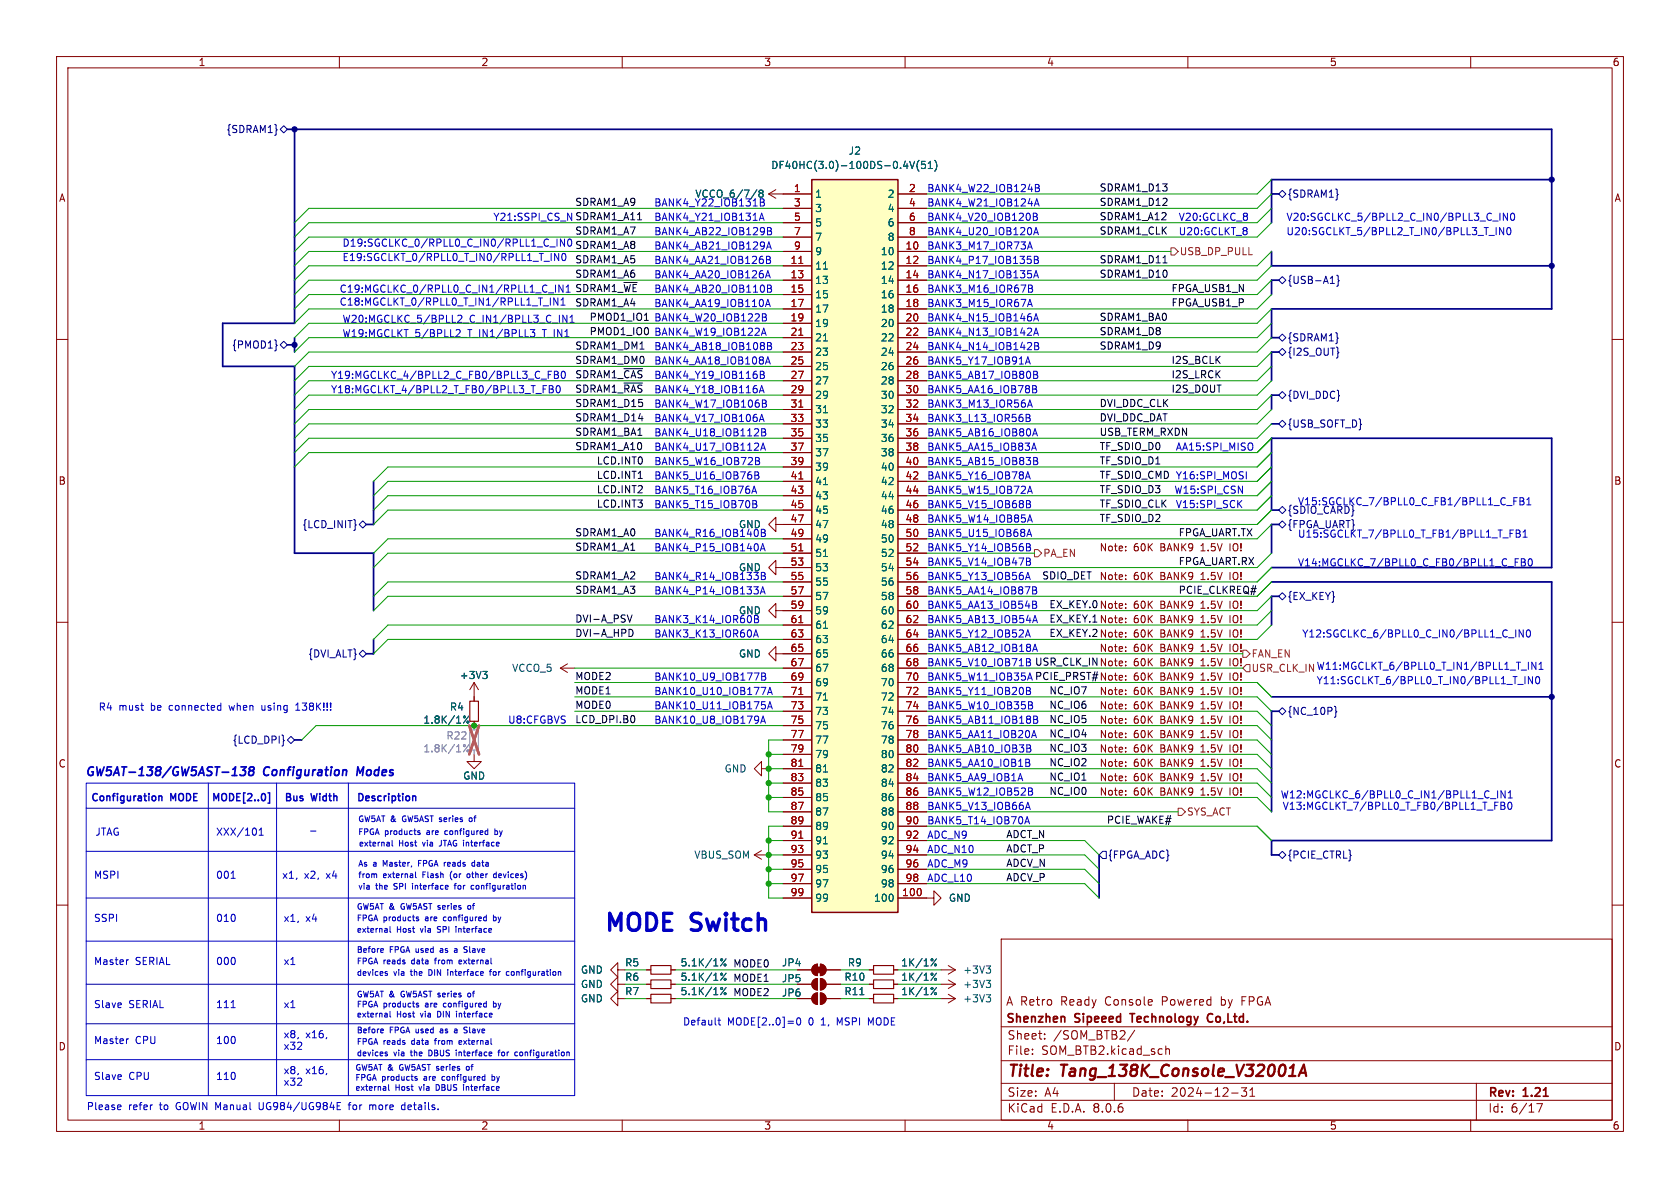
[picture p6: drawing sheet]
<svg xmlns="http://www.w3.org/2000/svg" width="297mm" height="210mm" viewBox="0 0 297 210" stroke-linecap="round" stroke-linejoin="round" font-family="sans-serif">
<defs><g id="words">
<g font-size="4.2" fill="#0000c2">
<text x="106.7" y="164.9">MODE</text>
<text x="122.4" y="164.9">Switch</text>
</g>
<g font-size="2.8" fill="#840000">
<text x="178" y="190.9">Title:</text>
<text x="187.7" y="190.9">Tang_138K_Console_V32001A</text>
</g>
<g font-size="2.1" fill="#0000c2">
<text x="15" y="137.6">GW5AT-138/GW5AST-138</text>
<text x="46.7" y="137.6">Configuration</text>
<text x="63.7" y="137.6">Modes</text>
</g>
<g font-size="2.1" fill="#840000">
<text x="177.8" y="178">A Retro</text>
<text x="187.6" y="178">Ready</text>
<text x="195.5" y="178">Console</text>
<text x="205.7" y="178">Powered</text>
<text x="216.3" y="178">by</text>
<text x="220.1" y="178">FPGA</text>
<text x="177.8" y="181.2">Shenzhen</text>
<text x="178" y="184">Sheet:</text>
<text x="186.2" y="184">/SOM_BTB2/</text>
<text x="190.1" y="181.2">Sipeeed</text>
<text x="200.6" y="181.2">Technology</text>
<text x="214.8" y="181.2">Co,Ltd.</text>
<text x="178" y="186.7">File:</text>
<text x="184.1" y="186.7">SOM_BTB2.kicad_sch</text>
<text x="178" y="196.9">KiCad</text>
<text x="178" y="194.1">Size:</text>
<text x="184.7" y="194.1">A4</text>
<text x="185.7" y="196.9">E.D.A.</text>
<text x="193.3" y="196.9">8.0.6</text>
<text x="200" y="194.1">Date:</text>
<text x="207" y="194.1">2024-12-31</text>
<text x="263" y="194.3">Rev:</text>
<text x="263" y="196.9">Id:</text>
<text x="267.1" y="196.9">6/17</text>
<text x="269.4" y="194.3">1.21</text>
</g>
<g font-size="1.8" fill="#840000">
<text x="35" y="11.9">1</text>
<text x="85" y="11.9">2</text>
<text x="135" y="11.9">3</text>
<text x="185" y="11.9">4</text>
<text x="235" y="11.9">5</text>
<text x="285" y="11.9">6</text>
<text x="10.3" y="35.9">A</text>
<text x="285.3" y="35.9">A</text>
<text x="10.3" y="85.9">B</text>
<text x="285.3" y="85.9">B</text>
<text x="194.3" y="97.5">Note:</text>
<text x="200.4" y="97.5">60K</text>
<text x="205.2" y="97.5">BANK9</text>
<text x="212.6" y="97.5">1.5V</text>
<text x="217.9" y="97.5">IO!</text>
<text x="185.4" y="107.6">EX_KEY.0 Note:</text>
<text x="194.3" y="102.6">Note:</text>
<text x="200.4" y="102.6">60K</text>
<text x="200.4" y="107.7">60K</text>
<text x="205.2" y="102.6">BANK9</text>
<text x="205.2" y="107.7">BANK9</text>
<text x="212.6" y="102.6">1.5V</text>
<text x="212.6" y="107.7">1.5V</text>
<text x="217.9" y="102.6">IO!</text>
<text x="217.9" y="107.7">IO!</text>
<text x="185.4" y="110.1">EX_KEY.1 Note:</text>
<text x="185.4" y="112.7">EX_KEY.2 Note:</text>
<text x="200.4" y="112.8">60K</text>
<text x="200.4" y="110.2">60K</text>
<text x="205.2" y="112.8">BANK9</text>
<text x="205.2" y="110.2">BANK9</text>
<text x="212.6" y="112.8">1.5V</text>
<text x="212.6" y="110.2">1.5V</text>
<text x="217.9" y="112.8">IO!</text>
<text x="217.9" y="110.2">IO!</text>
<text x="182.9" y="117.8">USR_CLK_IN Note:</text>
<text x="194.3" y="115.3">Note:</text>
<text x="200.4" y="117.9">60K</text>
<text x="200.4" y="115.3">60K</text>
<text x="205.2" y="117.9">BANK9</text>
<text x="205.2" y="115.3">BANK9</text>
<text x="212.6" y="117.9">1.5V</text>
<text x="212.6" y="115.3">1.5V</text>
<text x="217.9" y="117.9">IO!</text>
<text x="217.9" y="115.3">IO!</text>
<text x="182.9" y="120.3">PCIE_PRST# Note:</text>
<text x="194.3" y="122.9">Note:</text>
<text x="194.3" y="125.5">Note:</text>
<text x="200.4" y="122.9">60K</text>
<text x="200.4" y="120.4">60K</text>
<text x="200.4" y="125.5">60K</text>
<text x="205.2" y="122.9">BANK9</text>
<text x="205.2" y="120.4">BANK9</text>
<text x="205.2" y="125.5">BANK9</text>
<text x="212.6" y="122.9">1.5V</text>
<text x="212.6" y="120.4">1.5V</text>
<text x="212.6" y="125.5">1.5V</text>
<text x="217.9" y="122.9">IO!</text>
<text x="217.9" y="120.4">IO!</text>
<text x="217.9" y="125.5">IO!</text>
<text x="194.3" y="128">Note:</text>
<text x="194.3" y="130.6">Note:</text>
<text x="200.4" y="128">60K</text>
<text x="200.4" y="130.6">60K</text>
<text x="205.2" y="128">BANK9</text>
<text x="205.2" y="130.6">BANK9</text>
<text x="212.6" y="128">1.5V</text>
<text x="212.6" y="130.6">1.5V</text>
<text x="217.9" y="128">IO!</text>
<text x="217.9" y="130.6">IO!</text>
<text x="10.3" y="135.9">C</text>
<text x="194.3" y="135.6">Note:</text>
<text x="194.3" y="133.1">Note:</text>
<text x="200.4" y="135.6">60K</text>
<text x="200.4" y="133.1">60K</text>
<text x="205.2" y="135.6">BANK9</text>
<text x="205.2" y="133.1">BANK9</text>
<text x="212.6" y="135.6">1.5V</text>
<text x="212.6" y="133.1">1.5V</text>
<text x="217.9" y="135.6">IO!</text>
<text x="217.9" y="133.1">IO!</text>
<text x="285.3" y="135.9">C</text>
<text x="194.3" y="138.2">Note:</text>
<text x="194.3" y="140.7">Note:</text>
<text x="200.4" y="138.2">60K</text>
<text x="200.4" y="140.7">60K</text>
<text x="205.2" y="138.2">BANK9</text>
<text x="205.2" y="140.7">BANK9</text>
<text x="212.6" y="138.2">1.5V</text>
<text x="212.6" y="140.7">1.5V</text>
<text x="217.9" y="138.2">IO!</text>
<text x="217.9" y="140.7">IO!</text>
<text x="10.3" y="185.9">D</text>
<text x="285.3" y="185.9">D</text>
<text x="35" y="199.9">1</text>
<text x="85" y="199.9">2</text>
<text x="135" y="199.9">3</text>
<text x="185" y="199.9">4</text>
<text x="235" y="199.9">5</text>
<text x="285" y="199.9">6</text>
</g>
<g font-size="1.8" fill="#000084">
<text x="39.9" y="23.7">{SDRAM1}</text>
<text x="227.5" y="35.2">{SDRAM1}</text>
<text x="227.5" y="50.4">{USB-A1}</text>
<text x="40.9" y="61.8">{PMOD1}</text>
<text x="227.5" y="63.1">{I2S_OUT}</text>
<text x="227.5" y="60.6">{SDRAM1}</text>
<text x="227.5" y="70.7">{DVI_DDC}</text>
<text x="227.5" y="75.8">{USB_SOFT_D}</text>
<text x="53.4" y="93.6">{LCD_INIT}</text>
<text x="227.5" y="106.3">{EX_KEY}</text>
<text x="54.4" y="116.4">{DVI_ALT}</text>
<text x="41" y="131.7">{LCD_DPI}</text>
<text x="227.5" y="126.6">{NC_10P}</text>
<text x="195.8" y="152">{FPGA_ADC}</text>
<text x="227.5" y="152">{PCIE_CTRL}</text>
</g>
<g font-size="1.8" fill="#006464">
<text x="149.9" y="27.5">J2</text>
<text x="122.8" y="35.2">VCCO_6/7/8</text>
<text x="136.2" y="30.1">DF40HC(3.0)-100DS-0.4V(51)</text>
<text x="144" y="35.2">1</text>
<text x="156.8" y="35.2">2</text>
<text x="144" y="37.7">3</text>
<text x="144" y="40.2">5</text>
<text x="156.8" y="37.7">4</text>
<text x="156.8" y="40.2">6</text>
<text x="144" y="47.9">11</text>
<text x="144" y="42.8">7</text>
<text x="144" y="45.3">9</text>
<text x="155.6" y="45.3">10</text>
<text x="155.6" y="47.9">12</text>
<text x="156.8" y="42.8">8</text>
<text x="144" y="50.4">13</text>
<text x="144" y="52.9">15</text>
<text x="155.6" y="50.4">14</text>
<text x="155.6" y="52.9">16</text>
<text x="144" y="55.5">17</text>
<text x="144" y="58">19</text>
<text x="155.6" y="55.5">18</text>
<text x="155.6" y="58">20</text>
<text x="144" y="60.6">21</text>
<text x="144" y="63.1">23</text>
<text x="144" y="65.6">25</text>
<text x="155.6" y="60.6">22</text>
<text x="155.6" y="63.1">24</text>
<text x="155.6" y="65.6">26</text>
<text x="144" y="68.2">27</text>
<text x="144" y="70.7">29</text>
<text x="155.6" y="68.2">28</text>
<text x="155.6" y="70.7">30</text>
<text x="144" y="73.3">31</text>
<text x="144" y="75.8">33</text>
<text x="155.6" y="73.3">32</text>
<text x="155.6" y="75.8">34</text>
<text x="144" y="78.3">35</text>
<text x="144" y="80.9">37</text>
<text x="144" y="83.4">39</text>
<text x="155.6" y="78.3">36</text>
<text x="155.6" y="80.9">38</text>
<text x="155.6" y="83.4">40</text>
<text x="144" y="86">41</text>
<text x="144" y="88.5">43</text>
<text x="155.6" y="86">42</text>
<text x="155.6" y="88.5">44</text>
<text x="130.5" y="93.6">GND</text>
<text x="144" y="91">45</text>
<text x="144" y="93.6">47</text>
<text x="155.6" y="91">46</text>
<text x="155.6" y="93.6">48</text>
<text x="130.5" y="101.2">GND</text>
<text x="144" y="96.1">49</text>
<text x="144" y="98.7">51</text>
<text x="144" y="101.2">53</text>
<text x="155.6" y="96.1">50</text>
<text x="155.6" y="98.7">52</text>
<text x="155.6" y="101.2">54</text>
<text x="144" y="103.7">55</text>
<text x="144" y="106.3">57</text>
<text x="155.6" y="103.7">56</text>
<text x="155.6" y="106.3">58</text>
<text x="130.5" y="108.8">GND</text>
<text x="144" y="108.8">59</text>
<text x="144" y="111.4">61</text>
<text x="144" y="113.9">63</text>
<text x="155.6" y="108.8">60</text>
<text x="155.6" y="111.4">62</text>
<text x="155.6" y="113.9">64</text>
<text x="90.4" y="119">VCCO_5</text>
<text x="130.5" y="116.4">GND</text>
<text x="144" y="116.4">65</text>
<text x="144" y="119">67</text>
<text x="155.6" y="116.4">66</text>
<text x="155.6" y="119">68</text>
<text x="79.4" y="125.8">R4</text>
<text x="81.2" y="120.2">+3V3</text>
<text x="144" y="121.5">69</text>
<text x="144" y="124.1">71</text>
<text x="155.6" y="121.5">70</text>
<text x="155.6" y="124.1">72</text>
<text x="74.7" y="128.1">1.8K/1%</text>
<text x="144" y="126.6">73</text>
<text x="144" y="129.1">75</text>
<text x="144" y="131.7">77</text>
<text x="155.6" y="126.6">74</text>
<text x="155.6" y="129.1">76</text>
<text x="155.6" y="131.7">78</text>
<text x="128" y="136.8">GND</text>
<text x="144" y="134.2">79</text>
<text x="144" y="136.8">81</text>
<text x="155.6" y="134.2">80</text>
<text x="155.6" y="136.8">82</text>
<text x="81.8" y="138">GND</text>
<text x="144" y="139.3">83</text>
<text x="144" y="141.8">85</text>
<text x="155.6" y="139.3">84</text>
<text x="155.6" y="141.8">86</text>
<text x="144" y="144.4">87</text>
<text x="144" y="146.9">89</text>
<text x="144" y="149.5">91</text>
<text x="155.6" y="144.4">88</text>
<text x="155.6" y="146.9">90</text>
<text x="155.6" y="149.5">92</text>
<text x="122.6" y="152">VBUS_SOM</text>
<text x="144" y="152">93</text>
<text x="144" y="154.5">95</text>
<text x="155.6" y="152">94</text>
<text x="155.6" y="154.5">96</text>
<text x="144" y="157.1">97</text>
<text x="144" y="159.6">99</text>
<text x="154.4" y="159.6">100</text>
<text x="155.6" y="157.1">98</text>
<text x="167.6" y="159.6">GND</text>
<text x="102.6" y="172.3">GND</text>
<text x="110.4" y="171">R5</text>
<text x="110.4" y="173.6">R6</text>
<text x="120.2" y="171">5.1K/1%</text>
<text x="120.2" y="173.6">5.1K/1%</text>
<text x="138.1" y="171">JP4</text>
<text x="138.1" y="173.8">JP5</text>
<text x="149.2" y="173.6">R10</text>
<text x="149.8" y="171">R9</text>
<text x="159.2" y="171">1K/1%</text>
<text x="159.2" y="173.6">1K/1%</text>
<text x="170.2" y="172.3">+3V3</text>
<text x="102.6" y="177.4">GND</text>
<text x="102.6" y="174.9">GND</text>
<text x="110.4" y="176.1">R7</text>
<text x="120.2" y="176.1">5.1K/1%</text>
<text x="138.1" y="176.4">JP6</text>
<text x="149.2" y="176.1">R11</text>
<text x="159.2" y="176.1">1K/1%</text>
<text x="170.2" y="174.9">+3V3</text>
<text x="170.2" y="177.4">+3V3</text>
</g>
<g font-size="1.8" fill="#a90000">
<text x="140.3" y="34">1</text>
<text x="160.6" y="34">2</text>
<text x="140.3" y="36.6">3</text>
<text x="140.3" y="39.1">5</text>
<text x="140.3" y="41.7">7</text>
<text x="160.6" y="36.6">4</text>
<text x="160.6" y="39.1">6</text>
<text x="160.6" y="41.7">8</text>
<text x="139.7" y="46.7">11</text>
<text x="140.3" y="44.2">9</text>
<text x="160" y="44.2">10</text>
<text x="160" y="46.7">12</text>
<text x="139.7" y="49.3">13</text>
<text x="139.7" y="51.8">15</text>
<text x="160" y="49.3">14</text>
<text x="160" y="51.8">16</text>
<text x="139.7" y="54.4">17</text>
<text x="139.7" y="56.9">19</text>
<text x="139.7" y="59.4">21</text>
<text x="160" y="54.4">18</text>
<text x="160" y="56.9">20</text>
<text x="160" y="59.4">22</text>
<text x="139.7" y="62">23</text>
<text x="139.7" y="64.5">25</text>
<text x="160" y="62">24</text>
<text x="160" y="64.5">26</text>
<text x="139.7" y="67.1">27</text>
<text x="139.7" y="69.6">29</text>
<text x="160" y="67.1">28</text>
<text x="160" y="69.6">30</text>
<text x="139.7" y="72.1">31</text>
<text x="139.7" y="74.7">33</text>
<text x="139.7" y="77.2">35</text>
<text x="160" y="72.1">32</text>
<text x="160" y="74.7">34</text>
<text x="160" y="77.2">36</text>
<text x="139.7" y="79.8">37</text>
<text x="139.7" y="82.3">39</text>
<text x="160" y="79.8">38</text>
<text x="160" y="82.3">40</text>
<text x="139.7" y="84.8">41</text>
<text x="139.7" y="87.4">43</text>
<text x="139.7" y="89.9">45</text>
<text x="160" y="84.8">42</text>
<text x="160" y="87.4">44</text>
<text x="160" y="89.9">46</text>
<text x="139.7" y="92.5">47</text>
<text x="139.7" y="95">49</text>
<text x="160" y="92.5">48</text>
<text x="160" y="95">50</text>
<text x="139.7" y="97.5">51</text>
<text x="139.7" y="100.1">53</text>
<text x="160" y="97.5">52</text>
<text x="160" y="100.1">54</text>
<text x="139.7" y="102.6">55</text>
<text x="139.7" y="105.2">57</text>
<text x="139.7" y="107.7">59</text>
<text x="160" y="102.6">56</text>
<text x="160" y="105.2">58</text>
<text x="160" y="107.7">60</text>
<text x="139.7" y="110.2">61</text>
<text x="139.7" y="112.8">63</text>
<text x="160" y="110.2">62</text>
<text x="160" y="112.8">64</text>
<text x="139.7" y="115.3">65</text>
<text x="139.7" y="117.9">67</text>
<text x="160" y="115.3">66</text>
<text x="160" y="117.9">68</text>
<text x="139.7" y="120.4">69</text>
<text x="139.7" y="122.9">71</text>
<text x="139.7" y="125.5">73</text>
<text x="160" y="120.4">70</text>
<text x="160" y="122.9">72</text>
<text x="160" y="125.5">74</text>
<text x="139.7" y="128">75</text>
<text x="139.7" y="130.6">77</text>
<text x="160" y="128">76</text>
<text x="160" y="130.6">78</text>
<text x="139.7" y="133.1">79</text>
<text x="139.7" y="135.6">81</text>
<text x="160" y="133.1">80</text>
<text x="160" y="135.6">82</text>
<text x="139.7" y="138.2">83</text>
<text x="139.7" y="140.7">85</text>
<text x="139.7" y="143.3">87</text>
<text x="160" y="138.2">84</text>
<text x="160" y="140.7">86</text>
<text x="160" y="143.3">88</text>
<text x="139.7" y="145.8">89</text>
<text x="139.7" y="148.3">91</text>
<text x="160" y="145.8">90</text>
<text x="160" y="148.3">92</text>
<text x="139.7" y="150.9">93</text>
<text x="139.7" y="153.4">95</text>
<text x="139.7" y="156">97</text>
<text x="160" y="150.9">94</text>
<text x="160" y="153.4">96</text>
<text x="160" y="156">98</text>
<text x="139.7" y="158.5">99</text>
<text x="159.4" y="158.5">100</text>
</g>
<g font-size="1.8" fill="#0000c2">
<text x="163.8" y="34">BANK4_W22_IOB124B</text>
<text x="87.1" y="39.1">Y21:SSPI_CS_N SDRAM1_A11</text>
<text x="115.6" y="39.1">BANK4_Y21_IOB131A</text>
<text x="115.6" y="36.6">BANK4_Y22_IOB131B</text>
<text x="115.6" y="41.7">BANK4_AB22_IOB129B</text>
<text x="163.8" y="39.1">BANK4_V20_IOB120B</text>
<text x="163.8" y="36.6">BANK4_W21_IOB124A</text>
<text x="163.8" y="41.7">BANK4_U20_IOB120A</text>
<text x="208.3" y="41.7">U20:GCLKT_8</text>
<text x="208.3" y="39.1">V20:GCLKC_8</text>
<text x="227.3" y="39.1">V20:SGCLKC_5/BPLL2_C_IN0/BPLL3_C_IN0</text>
<text x="227.3" y="41.7">U20:SGCLKT_5/BPLL2_T_IN0/BPLL3_T_IN0</text>
<text x="60.5" y="46.2">E19:SGCLKT_0/RPLL0_T_IN0/RPLL1_T_IN0</text>
<text x="60.5" y="43.7">D19:SGCLKC_0/RPLL0_C_IN0/RPLL1_C_IN0</text>
<text x="101.6" y="44.1">SDRAM1_A8</text>
<text x="115.6" y="46.7">BANK4_AA21_IOB126B</text>
<text x="115.6" y="44.2">BANK4_AB21_IOB129A</text>
<text x="163.8" y="46.7">BANK4_P17_IOB135B</text>
<text x="163.8" y="44.2">BANK3_M17_IOR73A</text>
<text x="59.9" y="51.8">C19:MGCLKC_0/RPLL0_C_IN1/RPLL1_C_IN1</text>
<text x="101.6" y="51.7">SDRAM1_~{WE} BANK4_AB20_IOB110B</text>
<text x="115.6" y="49.3">BANK4_AA20_IOB126A</text>
<text x="163.8" y="49.3">BANK4_N17_IOB135A</text>
<text x="163.8" y="51.8">BANK3_M16_IOR67B</text>
<text x="59.9" y="54.1">C18:MGCLKT_0/RPLL0_T_IN1/RPLL1_T_IN1</text>
<text x="60.5" y="59.7">W19:MGCLKT_5/BPLL2_T_IN1/BPLL3_T_IN1</text>
<text x="60.5" y="57.2">W20:MGCLKC_5/BPLL2_C_IN1/BPLL3_C_IN1</text>
<text x="115.6" y="59.4">BANK4_W19_IOB122A</text>
<text x="115.6" y="56.9">BANK4_W20_IOB122B</text>
<text x="115.6" y="54.4">BANK4_AA19_IOB110A</text>
<text x="163.8" y="56.9">BANK4_N15_IOB146A</text>
<text x="163.8" y="59.4">BANK4_N13_IOB142A</text>
<text x="163.8" y="54.4">BANK3_M15_IOR67A</text>
<text x="115.6" y="62">BANK4_AB18_IOB108B</text>
<text x="115.6" y="64.5">BANK4_AA18_IOB108A</text>
<text x="163.8" y="64.5">BANK5_Y17_IOB91A</text>
<text x="163.8" y="62">BANK4_N14_IOB142B</text>
<text x="58.4" y="67.1">Y19:MGCLKC_4/BPLL2_C_FB0/BPLL3_C_FB0</text>
<text x="58.4" y="69.6">Y18:MGCLKT_4/BPLL2_T_FB0/BPLL3_T_FB0</text>
<text x="101.6" y="69.5">SDRAM1_~{RAS}BANK4_Y18_IOB116A</text>
<text x="101.6" y="67">SDRAM1_~{CAS}BANK4_Y19_IOB116B</text>
<text x="163.8" y="69.6">BANK5_AA16_IOB78B</text>
<text x="163.8" y="67.1">BANK5_AB17_IOB80B</text>
<text x="115.6" y="77.2">BANK4_U18_IOB112B</text>
<text x="115.6" y="74.7">BANK4_V17_IOB106A</text>
<text x="115.6" y="72.1">BANK4_W17_IOB106B</text>
<text x="163.8" y="77.2">BANK5_AB16_IOB80A</text>
<text x="163.8" y="74.7">BANK3_L13_IOR56B</text>
<text x="163.8" y="72.1">BANK3_M13_IOR56A</text>
<text x="115.6" y="82.3">BANK5_W16_IOB72B</text>
<text x="115.6" y="79.8">BANK4_U17_IOB112A</text>
<text x="163.8" y="79.8">BANK5_AA15_IOB83A</text>
<text x="163.8" y="82.3">BANK5_AB15_IOB83B</text>
<text x="207.8" y="79.9">AA15:SPI_MISO</text>
<text x="115.6" y="84.8">BANK5_U16_IOB76B</text>
<text x="115.6" y="87.4">BANK5_T16_IOB76A</text>
<text x="115.6" y="89.9">BANK5_T15_IOB70B</text>
<text x="163.8" y="84.8">BANK5_Y16_IOB78A</text>
<text x="163.8" y="89.9">BANK5_V15_IOB68B</text>
<text x="163.8" y="87.4">BANK5_W15_IOB72A</text>
<text x="194.3" y="84.7">TF_SDIO_CMD Y16:SPI_MOSI</text>
<text x="207.5" y="87.5">W15:SPI_CSN</text>
<text x="229.4" y="89.4">V15:SGCLKC_7/BPLL0_C_FB1/BPLL1_C_FB1</text>
<text x="115.6" y="95">BANK4_R16_IOB140B</text>
<text x="163.8" y="95">BANK5_U15_IOB68A</text>
<text x="163.8" y="92.5">BANK5_W14_IOB85A</text>
<text x="207.8" y="90">V15:SPI_SCK</text>
<text x="227.5" y="93.6">{FPGA_UART}</text>
<text x="227.5" y="91">{SDIO_CARD}</text>
<text x="229.4" y="95.1">U15:SGCLKT_7/BPLL0_T_FB1/BPLL1_T_FB1</text>
<text x="115.6" y="97.5">BANK4_P15_IOB140A</text>
<text x="163.8" y="100.1">BANK5_V14_IOB47B</text>
<text x="163.8" y="97.5">BANK5_Y14_IOB56B</text>
<text x="229.4" y="100.2">V14:MGCLKC_7/BPLL0_C_FB0/BPLL1_C_FB0</text>
<text x="115.6" y="105.2">BANK4_P14_IOB133A</text>
<text x="115.6" y="102.6">BANK4_R14_IOB133B</text>
<text x="163.8" y="107.7">BANK5_AA13_IOB54B</text>
<text x="163.8" y="102.6">BANK5_Y13_IOB56A</text>
<text x="163.8" y="105.2">BANK5_AA14_IOB87B</text>
<text x="115.6" y="110.2">BANK3_K14_IOR60B</text>
<text x="115.6" y="112.8">BANK3_K13_IOR60A</text>
<text x="163.8" y="110.2">BANK5_AB13_IOB54A</text>
<text x="163.8" y="112.8">BANK5_Y12_IOB52A</text>
<text x="230.1" y="112.8">Y12:SGCLKC_6/BPLL0_C_IN0/BPLL1_C_IN0</text>
<text x="163.8" y="115.3">BANK5_AB12_IOB18A</text>
<text x="163.8" y="117.9">BANK5_V10_IOB71B</text>
<text x="232.7" y="118.5">W11:MGCLKT_6/BPLL0_T_IN1/BPLL1_T_IN1</text>
<text x="17.3" y="125.8">R4</text>
<text x="21" y="125.8">must</text>
<text x="26.8" y="125.8">be</text>
<text x="30.2" y="125.8">connected</text>
<text x="41" y="125.8">when</text>
<text x="46.9" y="125.8">using</text>
<text x="53.2" y="125.8">138K!!!</text>
<text x="115.6" y="120.4">BANK10_U9_IOB177B</text>
<text x="115.6" y="125.5">BANK10_U11_IOB175A</text>
<text x="115.6" y="122.9">BANK10_U10_IOB177A</text>
<text x="163.8" y="122.9">BANK5_Y11_IOB20B</text>
<text x="163.8" y="125.5">BANK5_W10_IOB35B</text>
<text x="163.8" y="120.4">BANK5_W11_IOB35A</text>
<text x="232.7" y="121">Y11:SGCLKT_6/BPLL0_T_IN0/BPLL1_T_IN0</text>
<text x="89.7" y="128.1">U8:CFGBVS</text>
<text x="115.6" y="128">BANK10_U8_IOB179A</text>
<text x="163.8" y="130.6">BANK5_AA11_IOB20A</text>
<text x="163.8" y="128">BANK5_AB11_IOB18B</text>
<text x="163.8" y="135.6">BANK5_AA10_IOB1B</text>
<text x="163.8" y="133.1">BANK5_AB10_IOB3B</text>
<text x="16" y="142">Configuration</text>
<text x="30.2" y="142">MODE</text>
<text x="37.3" y="142">MODE[2..0]</text>
<text x="50.1" y="142">Bus</text>
<text x="55" y="142">Width</text>
<text x="63" y="142">Description</text>
<text x="163.8" y="138.2">BANK5_AA9_IOB1A</text>
<text x="163.8" y="140.7">BANK5_W12_IOB52B</text>
<text x="163.8" y="143.3">BANK5_V13_IOB66A</text>
<text x="226.3" y="141.2">W12:MGCLKC_6/BPLL0_C_IN1/BPLL1_C_IN1</text>
<text x="226.7" y="143.4">V13:MGCLKT_7/BPLL0_T_FB0/BPLL1_T_FB0</text>
<text x="16.8" y="147.9">JTAG</text>
<text x="38.1" y="147.9">XXX/101</text>
<text x="163.8" y="148.3">ADC_N9</text>
<text x="163.8" y="145.8">BANK5_T14_IOB70A</text>
<text x="16.5" y="155.6">MSPI</text>
<text x="38.1" y="155.6">001</text>
<text x="49.8" y="155.6">x1,</text>
<text x="53.8" y="155.6">x2,</text>
<text x="57.8" y="155.6">x4</text>
<text x="163.8" y="156">ADC_L10</text>
<text x="163.8" y="153.4">ADC_M9</text>
<text x="163.8" y="150.9">ADC_N10</text>
<text x="16.5" y="163.2">SSPI</text>
<text x="38.1" y="163.2">010</text>
<text x="50" y="163.2">x1,</text>
<text x="54.1" y="163.2">x4</text>
<text x="16.5" y="170.8">Master</text>
<text x="23.9" y="170.8">SERIAL</text>
<text x="38.1" y="170.8">000</text>
<text x="50" y="170.8">x1</text>
<text x="16.5" y="178.4">Slave</text>
<text x="22.8" y="178.4">SERIAL</text>
<text x="38.1" y="178.4">111</text>
<text x="50" y="178.4">x1</text>
<text x="16.5" y="184.8">Master</text>
<text x="23.9" y="184.8">CPU</text>
<text x="38.1" y="184.8">100</text>
<text x="50" y="183.7">x8,</text>
<text x="50" y="185.8">x32</text>
<text x="54.1" y="183.7">x16,</text>
<text x="120.6" y="181.4">Default</text>
<text x="128.6" y="181.4">MODE[2..0]=0</text>
<text x="143.1" y="181.4">0</text>
<text x="145.4" y="181.4">1,</text>
<text x="148.4" y="181.4">MSPI</text>
<text x="154.1" y="181.4">MODE</text>
<text x="16.5" y="191.1">Slave</text>
<text x="22.8" y="191.1">CPU</text>
<text x="38.1" y="191.1">110</text>
<text x="50" y="190.1">x8,</text>
<text x="54.1" y="190.1">x16,</text>
<text x="15.2" y="196.4">Please</text>
<text x="22.7" y="196.4">refer</text>
<text x="28.3" y="196.4">to</text>
<text x="31.4" y="196.4">GOWIN Manual</text>
<text x="46.4" y="196.4">UG984/UG984E</text>
<text x="50" y="192.1">x32</text>
<text x="62.5" y="196.4">for</text>
<text x="66.4" y="196.4">more</text>
<text x="72.3" y="196.4">details.</text>
</g>
<g font-size="1.8" fill="#0f0f0f">
<text x="194.3" y="33.9">SDRAM1_D13</text>
<text x="101.6" y="41.6">SDRAM1_A7</text>
<text x="101.6" y="36.5">SDRAM1_A9</text>
<text x="194.3" y="36.5">SDRAM1_D12</text>
<text x="194.3" y="39">SDRAM1_A12</text>
<text x="194.3" y="41.6">SDRAM1_CLK</text>
<text x="101.6" y="46.6">SDRAM1_A5</text>
<text x="194.3" y="46.6">SDRAM1_D11</text>
<text x="101.6" y="49.2">SDRAM1_A6</text>
<text x="194.3" y="49.2">SDRAM1_D10</text>
<text x="207" y="51.7">FPGA_USB1_N</text>
<text x="101.6" y="54.3">SDRAM1_A4</text>
<text x="104.1" y="56.8">PMOD1_IO1</text>
<text x="104.1" y="59.3">PMOD1_IO0</text>
<text x="194.3" y="59.3">SDRAM1_D8</text>
<text x="194.3" y="56.8">SDRAM1_BA0</text>
<text x="207" y="54.3">FPGA_USB1_P</text>
<text x="101.6" y="61.9">SDRAM1_DM1</text>
<text x="101.6" y="64.4">SDRAM1_DM0</text>
<text x="194.3" y="61.9">SDRAM1_D9</text>
<text x="207" y="64.4">I2S_BCLK</text>
<text x="207" y="67">I2S_LRCK</text>
<text x="207" y="69.5">I2S_DOUT</text>
<text x="101.6" y="72">SDRAM1_D15</text>
<text x="101.6" y="77.1">SDRAM1_BA1</text>
<text x="101.6" y="74.6">SDRAM1_D14</text>
<text x="194.3" y="74.6">DVI_DDC_DAT</text>
<text x="194.3" y="72">DVI_DDC_CLK</text>
<text x="194.3" y="77.1">USB_TERM_RXDN</text>
<text x="101.6" y="79.7">SDRAM1_A10</text>
<text x="105.4" y="82.2">LCD.INT0</text>
<text x="194.3" y="82.2">TF_SDIO_D1</text>
<text x="194.3" y="79.7">TF_SDIO_D0</text>
<text x="105.4" y="87.3">LCD.INT2</text>
<text x="105.4" y="89.8">LCD.INT3</text>
<text x="105.4" y="84.7">LCD.INT1</text>
<text x="194.3" y="87.3">TF_SDIO_D3</text>
<text x="194.3" y="89.8">TF_SDIO_CLK</text>
<text x="101.6" y="94.9">SDRAM1_A0</text>
<text x="194.3" y="92.4">TF_SDIO_D2</text>
<text x="208.3" y="94.9">FPGA_UART.TX</text>
<text x="101.6" y="97.4">SDRAM1_A1</text>
<text x="208.3" y="100">FPGA_UART.RX</text>
<text x="101.6" y="102.5">SDRAM1_A2</text>
<text x="101.6" y="105.1">SDRAM1_A3</text>
<text x="184.1" y="102.5">SDIO_DET</text>
<text x="208.3" y="105.1">PCIE_CLKREQ#</text>
<text x="101.6" y="112.7">DVI-A_HPD</text>
<text x="101.6" y="110.1">DVI-A_PSV</text>
<text x="101.6" y="120.3">MODE2</text>
<text x="101.6" y="122.8">MODE1</text>
<text x="101.6" y="125.4">MODE0</text>
<text x="185.4" y="125.4">NC_IO6</text>
<text x="185.4" y="122.8">NC_IO7</text>
<text x="101.6" y="127.9">LCD_DPI.B0</text>
<text x="185.4" y="127.9">NC_IO5</text>
<text x="185.4" y="130.5">NC_IO4</text>
<text x="185.4" y="133">NC_IO3</text>
<text x="185.4" y="135.5">NC_IO2</text>
<text x="185.4" y="138.1">NC_IO1</text>
<text x="185.4" y="140.6">NC_IO0</text>
<text x="177.8" y="148.2">ADCT_N</text>
<text x="195.6" y="145.7">PCIE_WAKE#</text>
<text x="177.8" y="155.9">ADCV_P</text>
<text x="177.8" y="150.8">ADCT_P</text>
<text x="177.8" y="153.3">ADCV_N</text>
<text x="129.5" y="171.1">MODE0</text>
<text x="129.5" y="173.6">MODE1</text>
<text x="129.5" y="176.2">MODE2</text>
</g>
<g font-size="1.8" fill="#725600">
<text x="208.5" y="45.3">USB_DP_PULL</text>
<text x="184.3" y="98.7">PA_EN</text>
<text x="221.2" y="116.4">FAN_EN</text>
<text x="221.2" y="119">USR_CLK_IN</text>
<text x="209.7" y="144.4">SYS_ACT</text>
</g>
<g font-size="1.8" fill="#989898">
<text x="78.8" y="130.9">R22</text>
<text x="74.7" y="133.2">1.8K/1%</text>
</g>
<g font-size="1.4" fill="#0000c2">
<text x="63.2" y="145.5">GW5AT &amp;</text>
<text x="63.2" y="147.8">FPGA products</text>
<text x="63.3" y="149.8">external</text>
<text x="70.5" y="149.8">Host</text>
<text x="71.3" y="145.5">GW5AST series</text>
<text x="74.9" y="149.8">via</text>
<text x="75.7" y="147.8">are</text>
<text x="78.1" y="149.8">JTAG interface</text>
<text x="79.1" y="147.8">configured</text>
<text x="83.7" y="145.5">of</text>
<text x="88.2" y="147.8">by</text>
<text x="63.2" y="155.4">from</text>
<text x="63.2" y="153.4">As</text>
<text x="66" y="153.4">a</text>
<text x="67.8" y="155.4">external</text>
<text x="67.9" y="153.4">Master,</text>
<text x="74.4" y="153.4">FPGA reads</text>
<text x="74.9" y="155.4">Flash</text>
<text x="80" y="155.4">(or</text>
<text x="83.3" y="155.4">other</text>
<text x="84.4" y="153.4">data</text>
<text x="88.2" y="155.4">devices)</text>
<text x="63" y="161">GW5AT &amp;</text>
<text x="63.2" y="157.5">via</text>
<text x="66.5" y="157.5">the</text>
<text x="69.8" y="157.5">SPI</text>
<text x="71.1" y="161">GW5AST series</text>
<text x="73.3" y="157.5">interface</text>
<text x="81.1" y="157.5">for</text>
<text x="83.4" y="161">of</text>
<text x="84.3" y="157.5">configuration</text>
<text x="63" y="165.1">external</text>
<text x="63" y="163">FPGA products</text>
<text x="70.2" y="165.1">Host</text>
<text x="74.6" y="165.1">via</text>
<text x="75.4" y="163">are</text>
<text x="77.8" y="165.1">SPI</text>
<text x="78.8" y="163">configured</text>
<text x="81.3" y="165.1">interface</text>
<text x="87.9" y="163">by</text>
<text x="63" y="170.7">FPGA reads</text>
<text x="63" y="172.7">devices</text>
<text x="63" y="168.6">Before</text>
<text x="68.9" y="168.6">FPGA used</text>
<text x="69.6" y="172.7">via</text>
<text x="72.8" y="172.7">the</text>
<text x="73" y="170.7">data</text>
<text x="76.2" y="172.7">DIN</text>
<text x="77.3" y="170.7">from</text>
<text x="78.3" y="168.6">as</text>
<text x="79.8" y="172.7">interface</text>
<text x="81" y="168.6">a</text>
<text x="81.9" y="170.7">external</text>
<text x="83" y="168.6">Slave</text>
<text x="87.6" y="172.7">for</text>
<text x="90.7" y="172.7">configuration</text>
<text x="63" y="176.5">GW5AT &amp;</text>
<text x="63" y="178.3">FPGA products</text>
<text x="71.1" y="176.5">GW5AST series</text>
<text x="75.4" y="178.3">are</text>
<text x="78.8" y="178.3">configured</text>
<text x="83.4" y="176.5">of</text>
<text x="87.9" y="178.3">by</text>
<text x="63" y="184.9">FPGA reads</text>
<text x="63" y="182.9">Before</text>
<text x="63" y="180.1">external</text>
<text x="68.9" y="182.9">FPGA used</text>
<text x="70.2" y="180.1">Host</text>
<text x="73" y="184.9">data</text>
<text x="74.6" y="180.1">via</text>
<text x="77.3" y="184.9">from</text>
<text x="77.8" y="180.1">DIN</text>
<text x="78.3" y="182.9">as</text>
<text x="81" y="182.9">a</text>
<text x="81.4" y="180.1">interface</text>
<text x="81.9" y="184.9">external</text>
<text x="83" y="182.9">Slave</text>
<text x="62.7" y="189.5">GW5AT &amp;</text>
<text x="62.7" y="191.2">FPGA products</text>
<text x="63" y="186.9">devices</text>
<text x="69.6" y="186.9">via</text>
<text x="70.8" y="189.5">GW5AST series</text>
<text x="72.8" y="186.9">the</text>
<text x="75.1" y="191.2">are</text>
<text x="76.2" y="186.9">DBUS</text>
<text x="78.6" y="191.2">configured</text>
<text x="81.3" y="186.9">interface</text>
<text x="83.2" y="189.5">of</text>
<text x="87.7" y="191.2">by</text>
<text x="89.1" y="186.9">for</text>
<text x="92.2" y="186.9">configuration</text>
<text x="62.7" y="193">external</text>
<text x="69.9" y="193">Host</text>
<text x="74.3" y="193">via</text>
<text x="77.5" y="193">DBUS</text>
<text x="82.6" y="193">interface</text>
</g>
</g></defs>
<g fill="none" stroke="#840000" stroke-width=".18">
<path d="M10 10h277v190h-277zM12 12h273v186h-273zM60 10v2M110 10v2M160 10v2M210 10v2M260 10v2M135.9 34.3l1.3 .8M135.9 34.3h2.5M137.2 33.5l-1.3 .8M10 60h2M285 60h2"/>
<path d="M137.2 92.7v1.3l-1.3-1.3 1.3-1.3v1.3h1.2M10 110h2M99.1 118.1h2.5M99.1 118.1l1.2 .8M100.3 117.3l-1.2 .8M137.2 108v1.2l-1.3-1.2 1.3-1.3v1.3h1.2M137.2 115.6v1.2l-1.3-1.2 1.3-1.3v1.3h1.2M137.2 100.3v1.3l-1.3-1.3 1.3-1.2v1.2h1.2M285 110h2M83.8 120.7v3.3M83.8 127.5v.8M83.8 120.7l-.7 1.2"/>
<path d="M83.8 120.7l.8 1.2M134.6 135.9v1.3l-1.3-1.3 1.3-1.3v1.3h1.3M10 160h2M133.3 151.1h2.6M133.3 151.1l1.3 .8M134.6 150.4l-1.3 .7M163.8 158.8h1.3v1.2l1.3-1.2-1.3-1.3v1.3M285 160h2M109.2 171.5v-1.3l-1.3 1.3 1.3 1.2v-1.2h1.3M141 174h2.5M141 171.5h2.5M141 176.5h2.5"/>
<path d="M143.8 170.7l.7-.3v2.1a1.02 1.02 0 0 1-.9-.7 1.02 1.02 0 0 1 .2-1.1zM143.8 173.3l.7-.3v2a1.02 1.02 0 0 1-.9-.6 1.02 1.02 0 0 1 .2-1.1zM143.8 175.8l.7-.3v2a1.02 1.02 0 0 1-.9-.6 1.02 1.02 0 0 1 .2-1.1zM145 170.4a1.02 1.02 0 0 1 1 1.1 1.02 1.02 0 0 1-1 1zM145 173a1.02 1.02 0 0 1 1 1 1.02 1.02 0 0 1-1 1zM145 175.5a1.02 1.02 0 0 1 1 1 1.02 1.02 0 0 1-1 1zM146 174h2.6M146 171.5h2.6M146 176.5h2.6M153.7 174h.7M153.7 171.5h.7M153.7 176.5h.7"/>
<path d="M158 174h.7M158 171.5h.7M158 176.5h.7M166.4 174h2.5M166.4 171.5h2.5M166.4 176.5h2.5M167.6 173.2l1.3 .8M167.6 175.8l1.3 .7M167.6 170.7l1.3 .8M168.9 174l-1.3 .8M168.9 176.5l-1.3 .8M168.9 171.5l-1.3 .7"/>
<path d="M177 166h108v32h-108zM60 198v2M110 198v2M160 198v2M177 194.5h108M177 191.5h108M177 187.5h108M177 181.5h108M182.5 186.3v.1M182.5 185.5v.1M184.7 183.6v.1M184.7 182.8v.1"/>
<path d="M197 191.5v3M200.6 182.1l-1.3 1.9M206.1 184.9v1.5M206.1 185.5l.2-.1 .4 .1v.9M210 198v2M217.7 193.2h1.2M220.4 192.3l-.5 .6 .4 .1v.7l-.2 .1h-.4l-.2-.1M221 193.8h.8M221 192.7l.4-.4v1.5M260 198v2M261 191.5v6.5M271.7 195.1h1l-.7 1.5"/>
</g>
<path d="M229.6 190.2l.9-2 .4 2M229.8 189.6h1" fill="none" stroke="#840000" stroke-width=".4"/>
<path d="M188.2 179.8v.9M199.7 179.2h.9M214.3 179.3a.74 .74 0 0 0-.9 .5 .74 .74 0 0 0 .5 .9l.4-.1" fill="none" stroke="#840000" stroke-width=".3"/>
<g fill="none" stroke="#006464" stroke-width=".18">
<path d="M133.8 33.5l-1.1 1.7M134.4 34.1l-.2-.2 .2-.3h.3l.2 .2-.2 .3M134.4 34.1l-.2 .3v.2l.2 .3h.3l.2-.3-.1-.3-.1-.2M134.4 34.1h.3M85.3 118.7h.8l-.4 .5M85.9 119.2l.2 .2v.3l-.2 .3M82.9 126.6l-1 1.2M152 175.8h.7M165.6 174.6l-1 1.2M165.6 169.5l-1 1.3M165.6 172l-1 1.3M174.3 173.3h.8l-.4 .5"/>
<path d="M174.3 175.8h.8l-.4 .5M174.3 170.8h.8l-.4 .4M174.9 173.8l.2 .2v.3l-.2 .3M174.9 171.2l.2 .3v.3l-.2 .2M174.9 176.3l.2 .3v.3l-.2 .2"/>
<circle cx="82.1" cy="126.7" r=".18"/>
<circle cx="82.7" cy="127.7" r=".18"/>
<circle cx="165.4" cy="175.7" r=".18"/>
<circle cx="165.4" cy="170.6" r=".18"/>
<circle cx="165.4" cy="173.1" r=".18"/>
</g>
<g fill="#840000" stroke="#840000" stroke-width=".18">
<path d="M144.3 170.9h1v1.1h-1z"/>
<path d="M143.8 170.7l.7-.3v2.1a1.02 1.02 0 0 1-.9-.7 1.02 1.02 0 0 1 .2-1.1z"/>
<path d="M145 170.4a1.02 1.02 0 0 1 1 1.1 1.02 1.02 0 0 1-1 1z"/>
<path d="M143.8 173.3l.7-.3v2a1.02 1.02 0 0 1-.9-.6 1.02 1.02 0 0 1 .2-1.1z"/>
<path d="M145 173a1.02 1.02 0 0 1 1 1 1.02 1.02 0 0 1-1 1z"/>
<path d="M143.8 175.8l.7-.3v2a1.02 1.02 0 0 1-.9-.6 1.02 1.02 0 0 1 .2-1.1z"/>
<path d="M145 175.5a1.02 1.02 0 0 1 1 1 1.02 1.02 0 0 1-1 1z"/>
</g>
<path d="M83.1 124h1.5v3.5h-1.5zM154.4 175.8h3.6v1.5h-3.6zM154.4 170.7h3.6v1.5h-3.6zM154.4 173.2h3.6v1.6h-3.6z" fill="none" stroke="#840000" stroke-width=".2"/>
<path d="M143.5 31.8h15.2v129.5h-15.2z" fill="#ffffc2"/>
<path d="M143.5 31.8h15.2v129.5h-15.2z" fill="none" stroke="#840000" stroke-width=".25"/>
<g fill="none" stroke="#840000" stroke-width=".18">
<path d="M138.4 34.3h5.1M138.4 36.8h5.1M138.4 39.4h5.1M158.7 34.3h5.1M158.7 36.8h5.1M158.7 39.4h5.1M138.4 44.5h5.1M138.4 47h5.1M138.4 49.5h5.1M138.4 52.1h5.1M138.4 54.6h5.1M138.4 57.2h5.1"/>
<path d="M138.4 59.7h5.1M138.4 41.9h5.1M158.7 44.5h5.1M158.7 47h5.1M158.7 49.5h5.1M158.7 52.1h5.1M158.7 54.6h5.1M158.7 57.2h5.1M158.7 59.7h5.1M158.7 41.9h5.1M138.4 62.2h5.1M138.4 64.8h5.1"/>
<path d="M138.4 67.3h5.1M138.4 69.9h5.1M138.4 72.4h5.1M138.4 74.9h5.1M138.4 77.5h5.1M158.7 62.2h5.1M158.7 64.8h5.1M158.7 67.3h5.1M158.7 69.9h5.1M158.7 72.4h5.1M158.7 74.9h5.1M158.7 77.5h5.1"/>
<path d="M138.4 80h5.1M138.4 82.6h5.1M138.4 85.1h5.1M138.4 87.6h5.1M138.4 90.2h5.1M138.4 92.7h5.1M138.4 95.3h5.1M138.4 97.8h5.1M158.7 80h5.1M158.7 82.6h5.1M158.7 85.1h5.1M158.7 87.6h5.1"/>
<path d="M158.7 90.2h5.1M158.7 92.7h5.1M158.7 95.3h5.1M158.7 97.8h5.1M199 96.6v.1M199 97.3v.1M138.4 100.3h5.1M138.4 102.9h5.1M138.4 105.4h5.1M138.4 108h5.1M138.4 110.5h5.1M138.4 113h5.1"/>
<path d="M138.4 115.6h5.1M138.4 118.1h5.1M158.7 100.3h5.1M158.7 102.9h5.1M158.7 105.4h5.1M158.7 108h5.1M158.7 110.5h5.1M158.7 113h5.1M158.7 115.6h5.1M158.7 118.1h5.1M199 101.7v.1M199 102.3v.2"/>
<path d="M199 106.8v.1M199 107.4v.1M199 109.3v.1M199 110v.1M199 111.8v.2M199 112.5v.1M199 114.4v.1M199 115v.2M199 116.9v.1M199 117.6v.1M199 119.5v.1M83.8 133.4v1.2h-1.3l1.3 1.3 1.3-1.3h-1.3"/>
<path d="M83.8 123.2v.8M83.8 127.5v.8M138.4 120.7h5.1M138.4 123.2h5.1M138.4 125.7h5.1M138.4 128.3h5.1M138.4 130.8h5.1M138.4 133.4h5.1M138.4 135.9h5.1M138.4 138.4h5.1M158.7 120.7h5.1M158.7 123.2h5.1"/>
<path d="M158.7 125.7h5.1M158.7 128.3h5.1M158.7 130.8h5.1M158.7 133.4h5.1M158.7 135.9h5.1M158.7 138.4h5.1M199 137.9v.1M199 120.1v.1M199 122v.1M199 122.7v.1M199 124.5v.2M199 125.2v.1"/>
<path d="M199 127.1v.1M199 127.7v.2M199 129.6v.1M199 130.3v.1M199 132.2v.1M199 132.8v.1M199 134.7v.1M199 135.4v.1M199 137.2v.2M199 139.8v.1M138.4 158.8h5.1M138.4 141h5.1"/>
<path d="M138.4 143.5h5.1M138.4 146.1h5.1M138.4 148.6h5.1M138.4 151.1h5.1M138.4 153.7h5.1M138.4 156.2h5.1M158.7 158.8h5.1M158.7 141h5.1M158.7 143.5h5.1M158.7 146.1h5.1M158.7 148.6h5.1M158.7 151.1h5.1"/>
<path d="M158.7 153.7h5.1M158.7 156.2h5.1M199 140.4v.2M109.2 176.5v-1.2l-1.3 1.2 1.3 1.3v-1.3h1.3M109.2 174v-1.3l-1.3 1.3 1.3 1.3v-1.3h1.3M114.3 176.5h.8M114.3 171.5h.8M114.3 174h.8M118.6 176.5h.8M118.6 171.5h.8M118.6 174h.8M141 176.5h2.5"/>
<path d="M141 171.5h2.5M141 174h2.5M146 176.5h2.6M146 171.5h2.6M146 174h2.6M153.7 176.5h.7M153.7 171.5h.7M153.7 174h.7M158 176.5h.7M158 171.5h.7M158 174h.7"/>
</g>
<g fill="none" stroke="#006464" stroke-width=".18">
<path d="M133.8 33.5l-1.1 1.7M134.4 34.1l-.2-.2 .2-.3h.3l.2 .2-.2 .3M134.4 34.1l-.2 .3v.2l.2 .3h.3l.2-.3-.1-.3-.1-.2M134.4 34.1h.3M160.8 28.5l.5 1.3 .4-1.3M162.5 28.3a1.46 1.46 0 0 0 0 2M163.6 28.5h-.6l-.1 .6 .2-.1 .4 .1 .1 .1v.5l-.2 .1-.5-.1M164.1 29.8h.7M164.1 28.9l.4-.4v1.3M165.3 28.3a1.46 1.46 0 0 1 0 2M145.6 47.6h.7M145.6 60.3h.7"/>
<path d="M145.6 73h.7M145.6 85.7h.7M145.6 98.4h.7M85.3 118.7h.8l-.4 .5M85.9 119.2l.2 .2v.3l-.2 .3M145.6 111.1h.7M82.9 126.6l-1 1.2M145.6 123.8h.7M145.6 136.5h.7M145.6 149.2h.7M128.4 174.6l-1 1.2M128.4 169.5l-1 1.3"/>
<path d="M128.4 172l-1 1.3M152 175.8h.7M165.6 174.6l-1 1.2M165.6 169.5l-1 1.3M165.6 172l-1 1.3"/>
<circle cx="82.1" cy="126.7" r=".18"/>
<circle cx="82.7" cy="127.7" r=".18"/>
<circle cx="127.6" cy="172.2" r=".18"/>
<circle cx="127.6" cy="174.7" r=".18"/>
<circle cx="127.6" cy="169.7" r=".18"/>
<circle cx="128.2" cy="175.7" r=".18"/>
<circle cx="128.2" cy="170.6" r=".18"/>
<circle cx="128.2" cy="173.1" r=".18"/>
<circle cx="165.4" cy="175.7" r=".18"/>
<circle cx="165.4" cy="170.6" r=".18"/>
<circle cx="165.4" cy="173.1" r=".18"/>
</g>
<path d="M141.2 46.6h.7M141.2 59.3h.7M141.2 72h.7M141.2 84.7h.7M141.2 97.4h.7M141.2 110.1h.7M141.2 122.8h.7M141.2 135.5h.7M141.2 148.2h.7" fill="none" stroke="#a90000" stroke-width=".18"/>
<path d="M115.1 175.8h3.5v1.5h-3.5zM115.1 170.7h3.5v1.5h-3.5zM115.1 173.2h3.5v1.6h-3.5z" fill="none" stroke="#840000" stroke-width=".2"/>
<path d="M83.1 129h1.5v3.6h-1.5z" fill="none" stroke="#a1a1a1" stroke-width=".2"/>
<path d="M83.8 128.3v.7M83.8 132.6v.8" fill="none" stroke="#a1a1a1" stroke-width=".18"/>
<g fill="none" stroke="#989898" stroke-width=".18">
<path d="M82.9 131.6l-1 1.3"/>
<circle cx="82.1" cy="131.8" r=".18"/>
<circle cx="82.7" cy="132.7" r=".18"/>
</g>
<path d="M83 128.3l1.7 5.1M84.7 128.3l-1.7 5.1" fill="none" stroke="#e65255" stroke-width=".46"/>
<g fill="none" stroke="#000084" stroke-width=".18">
<path d="M50.2 22.2l.6 .7-.6 .6-.7-.6zM226.1 34.3l.6-.6 .6 .6-.6 .6zM226.1 59.7l.6-.6 .6 .6-.6 .6zM226.1 49.5l.6-.6 .6 .6-.6 .7zM235.2 50.1h.7M236.3 48.7l.3 .1v.6l.2 .2-.2 .2v.6l-.3 .2M48.9 61l.1 .1h-.1M49.5 61l.7-.7 .6 .7-.6 .6zM226.1 62.2l.6-.6 .6 .6-.6 .7zM226.1 69.9l.6-.7 .6 .7-.6 .6zM226.7 74.3l.6 .6-.6 .7-.6-.7zM236.6 62.3h.1l-.1 .1"/>
<path d="M62.8 92.7l.2 .1-.2 .1M63.5 92.7l.6-.6 .7 .6-.7 .6zM226.1 92.7l.6-.6 .6 .6-.6 .6zM226.7 89.5l.6 .7-.6 .6-.6-.6zM63.5 115.6l.6-.7 .7 .7-.7 .6zM226.1 105.4l.6-.6 .6 .6-.6 .6zM50.1 130.8l.2 .1-.2 .1M50.8 130.8l.6-.6 .7 .6-.7 .6zM226.1 125.7l.6-.6 .6 .6-.6 .7zM235.9 124.9l.2 .1v.6l.2 .2-.2 .2v.6l-.2 .2M194.9 150.5h.7v1.3h-.7l-.6-.7zM226.1 151.1l.6-.6 .6 .6-.6 .7z"/>
</g>
<path d="M207 43.8h.6l.7 .7-.7 .6h-.6zM182.9 97.2h.6l.6 .6-.6 .6h-.6zM219.7 114.9h.6l.7 .7-.7 .6h-.6zM220.3 117.5h.7v1.2h-.7l-.6-.6zM208.3 142.9h.6l.6 .6-.6 .6h-.6z" fill="none" stroke="#725600" stroke-width=".18"/>
<path d="M112.7 38.9h.7M113.9 56.6h.7M205.6 46.5h.7M110.3 67.7h3.3M110.3 65.2h3.3M112.8 84.6h.8M111.5 111.2a.68 .68 0 0 1 .4 .7 .68 .68 0 0 1-.4 .6M111.7 108.7l-.4 1.3" fill="none" stroke="#0f0f0f" stroke-width=".18"/>
<g fill="none" stroke="#0000c2" stroke-width=".18">
<path d="M134.2 39l.5-1.3 .4 1.3M134.4 38.6h.6M134.4 35.1h.4l.3 .3-.3 .4 .3 .1v.3l-.2 .2h-.5zM134.4 35.8h.4M182.7 37.7h.4l.2 .2-.2 .4 .2 .1 .1 .3-.2 .3h-.5zM182.7 38.3h.4M182.9 36.4l.4-1.3 .4 1.3M183 36.1h.6M183 32.6h.5l.2 .2-.2 .4 .2 .1 .1 .3-.3 .3h-.5zM183 33.2h.5M220.5 37.8v.3M220.5 38.4v.4"/>
<path d="M263.9 39.1h1M265.2 37.7v1.3M266.5 37.7v1.3l-.7-1.3v1.3M267.2 37.8l.1-.1a.68 .68 0 0 1 .5 .6 .68 .68 0 0 1-.5 .7l-.1-.2-.2-.3zM96 54.1h1M96.2 46.2h.9M96.7 59.7h1M96.9 51.8h1M97.2 43.6h1M97.3 52.7v1.2M97.4 44.8v1.3M97.6 57.1h1"/>
<path d="M98 58.3v1.2M98.2 50.4v1.3M98.5 42.3v1.2M98.6 52.7v1.2l-.7-1.2v1.2M98.8 44.8v1.3l-.8-1.3v1.3M98.9 55.7v1.3M99.2 53.9h.7M99.2 53l.3-.3v1.2M99.3 58.3v1.2l-.7-1.2v1.2M99.4 44.9l.2-.1a.68 .68 0 0 1 .5 .6 .68 .68 0 0 1-.5 .7l-.2-.2-.1-.3zM99.5 50.4v1.3l-.7-1.3v1.3M99.8 42.3v1.2l-.7-1.2v1.2"/>
<path d="M99.9 59.5h.7M99.9 58.6l.3-.3v1.2M100.1 51.7h.7M100.1 50.7l.3-.3v1.3M100.2 55.7v1.3l-.7-1.3v1.3M100.8 57h.7M100.8 56.1l.3-.4v1.3M101.1 42.7l-.1-.3-.2-.1a.68 .68 0 0 0-.5 .6 .68 .68 0 0 0 .5 .6l.2-.1 .1-.4M134.6 59.3l.4-1.3 .4 1.3M134.7 58.9h.6M134.8 55.5h.4l.2 .2-.2 .4 .2 .1 .1 .3-.2 .2h-.5zM134.8 56.1h.4"/>
<path d="M135.3 54.2l.4-1.3 .5 1.3M135.3 49.1l.4-1.3 .5 1.3M135.4 53.8h.7M135.4 48.8h.7M135.5 45.3h.4l.3 .2-.3 .4 .3 .1v.3l-.2 .3h-.5zM135.5 45.9h.4M135.5 44l.4-1.2 .5 1.2M135.6 43.7h.6M135.7 40.2h.4l.3 .3-.3 .3 .3 .2v.3l-.2 .2h-.5zM135.7 50.4h.4l.3 .2-.3 .4 .3 .1v.3l-.2 .3h-.5zM135.7 51h.4M135.7 40.8h.4"/>
<path d="M181.6 44l.5-1.2 .4 1.2M181.6 54.2l.5-1.3 .4 1.3M181.8 53.8h.6M181.8 43.7h.6M181.8 50.4l.6 .1 .1 .2-.2 .3M181.8 51h.5M182.3 51l.3 .2-.1 .3-.7 .2M182.7 56.7l.5-1.2 .4 1.2M182.7 59.3l.5-1.3 .4 1.3M182.7 41.5l.5-1.3 .4 1.3M182.7 49.1l.5-1.3 .4 1.3M182.9 45.3h.4l.2 .2-.2 .4 .2 .1 .1 .3-.3 .3h-.4z"/>
<path d="M182.9 45.9h.4M182.9 58.9h.6M182.9 56.4h.6M182.9 41.1h.6M182.9 48.8h.6M220.4 40.3v.3M220.4 40.9v.5M263.2 41.6h1M264.5 40.2v1.3M265.8 40.2v1.3l-.7-1.3v1.3M266.5 40.3l.2-.1a.68 .68 0 0 1 .4 .7 .68 .68 0 0 1-.4 .6l-.2-.1-.1-.4zM96 68.2h.6"/>
<path d="M96 68.8h.4M96.9 66.2h.4M97.1 68.2h.4l.3 .2-.3 .4 .3 .1v.3l-.2 .2h-.5zM97.1 68.8h.4M97.5 65.6h-.6v1.3M98 66.2h.4M98 65.6h.4l.3 .3-.3 .3 .3 .2v.3l-.2 .2h-.5zM98.4 68.3l.2-.1a.68 .68 0 0 1 .5 .6 .68 .68 0 0 1-.5 .6l-.2-.1-.1-.3zM99.3 65.7l.2-.1a.68 .68 0 0 1 .5 .7 .68 .68 0 0 1-.5 .6l-.2-.1-.1-.4zM134.2 69.4l.5-1.2 .4 1.2M134.2 74.5l.5-1.3 .4 1.3M134.4 69.1h.6"/>
<path d="M134.4 74.2h.6M134.4 66.2h.4M134.4 65.6h.4l.3 .3-.3 .3 .3 .2v.3l-.2 .2h-.5zM134.5 79.6l.4-1.3 .4 1.3M134.6 79.2h.6M134.7 75.8h.4l.2 .2-.2 .4 .2 .1 .1 .3-.3 .3h-.4zM134.7 76.4h.4M134.8 70.7h.4l.2 .2-.2 .4 .2 .1 .1 .3-.2 .3h-.5zM134.8 71.3h.4M135.3 64.4l.4-1.3 .5 1.3M135.4 64h.7M135.7 60.5h.4l.3 .3-.3 .4 .3 .1v.3l-.2 .2h-.5z"/>
<path d="M135.7 61.2h.4M181.3 64.4l.4-1.3 .4 1.3M181.4 73.2h.4l.3 .3-.3 .4 .3 .1v.3l-.2 .2h-.5zM181.4 64h.6M181.4 73.9h.4M181.6 72l.5-1.3 .4 1.3M181.8 71.6h.6M182.4 79.6l.4-1.3 .4 1.3M182.5 79.2h.6M182.6 68.2l.6 .1v.2l-.2 .3M182.6 68.8h.4M182.6 77.1l.4-1.3 .4 1.3"/>
<path d="M182.7 76.7h.6M182.7 65.6h.5l.2 .3-.2 .3 .2 .2 .1 .3-.3 .2h-.5zM182.7 66.2h.5M182.9 60.5h.4l.3 .3-.3 .4 .3 .1v.3l-.2 .2h-.5zM182.9 61.2h.4M183 68.8l.3 .2-.1 .3-.6 .1M132.9 87.2l.4-1.3 .5 1.3M133 86.9h.6M133.1 88.5l.6 .1 .1 .2-.3 .3M133.1 89.1h.4M133.5 83.4h.4l.2 .2-.2 .4 .2 .1 .1 .3-.3 .3h-.4zM133.5 84h.4"/>
<path d="M133.5 89.1l.3 .2v.3l-.7 .2M133.6 80.9l.6 .1v.2l-.2 .3M133.6 81.5h.4M134 81.5l.3 .2-.1 .3-.6 .1M134.4 97.4l.4-1.3 .5 1.3M134.5 97h.6M134.6 93.6h.4l.3 .2-.3 .4 .3 .1v.3l-.2 .2h-.5zM134.6 94.2h.4M181.3 84.7l.4-1.3 .4 1.3M181.4 84.3h.6M181.5 88.5l.6 .1v.2l-.2 .3M181.5 96.1l.6 .1v.3l-.2 .2"/>
<path d="M181.5 98.6l.6 .2v.2l-.2 .3M181.5 99.3h.4M181.5 96.7h.4M181.5 89.1h.4M181.5 94.8l.5-1.2 .4 1.2M181.6 94.5h.7M181.6 92.3l.5-1.3 .4 1.3M181.6 87.2l.5-1.3 .4 1.3M181.8 86.9h.6M181.8 91.9h.6M181.9 89.1l.3 .2-.1 .3-.6 .2M181.9 96.7l.3 .3-.1 .3-.6 .1"/>
<path d="M181.9 99.3l.3 .2-.1 .3-.6 .1M182.7 80.9h.5l.2 .2-.2 .4 .2 .1 .1 .3-.3 .2h-.5zM182.7 81.5h.5M219 89l.5 .7M219.5 88.5l-.7 .7M220.3 83.4v1.3M265.7 95.1h1M266.4 89.4h.9M267 94.3h.4M267.6 93.7h-.6v1.3M267.6 88.6h.4M267.9 99.4h.4"/>
<path d="M268 93.7h.5l.2 .2-.2 .4 .2 .1 .1 .3-.3 .3h-.5zM268 94.3h.5M268.2 88h-.6v1.2M268.5 98.8h-.6v1.2M268.7 88h.4l.3 .2-.3 .4 .3 .1v.3l-.2 .2h-.5zM268.7 88.6h.4M269 99.4h.4M269 98.8h.4l.2 .2-.2 .4 .2 .1 .1 .3-.3 .2h-.4zM269.3 94.1l.3-.4v1.3M269.3 95h.7M269.9 89.2h.7M269.9 88.3l.4-.3v1.2"/>
<path d="M270.3 98.9l.2-.1a.68 .68 0 0 1 .4 .6 .68 .68 0 0 1-.4 .6l-.2-.1-.1-.3zM133.2 112.6l.4-1.3 .5 1.3M133.3 112.3h.6M133.4 108.8v1.3l.7-.1v-.3l-.3-.3M134.4 105l.4-1.3 .5 1.3M134.5 104.6h.6M134.6 101.2h.4l.3 .2-.3 .4 .3 .1v.3l-.2 .3h-.5zM134.6 101.8h.4M134.7 119h.4l.2 .2-.2 .4 .2 .1 .1 .3-.3 .2h-.4zM134.7 119.6h.4M181.3 102.5l.4-1.3 .4 1.3M181.3 112.6l.4-1.3 .4 1.3"/>
<path d="M181.4 102.1h.6M181.4 112.3h.6M181.5 116.4l.6 .1v.3l-.2 .2M181.5 117h.4M181.8 119.9h.6M181.9 117l.3 .3-.1 .3-.6 .1M182.6 115.2l.4-1.3 .4 1.3M182.6 106.3l.6 .1v.2l-.2 .3M182.6 103.7l.6 .1v.3l-.2 .2M182.6 106.9h.4M182.6 104.3h.4M182.6 110.1l.4-1.3 .4 1.3"/>
<path d="M182.7 114.8h.6M182.7 109.7h.6M183 106.9l.3 .2-.1 .3-.6 .1M183 104.3l.3 .3-.1 .3-.6 .1M266.7 112.7h1M268 111.3v1.3M268.9 118.5h1M269.3 111.3v1.3l-.7-1.3v1.3M269.6 119.6v1.3M270 111.5l.1-.2a.68 .68 0 0 1 .5 .7 .68 .68 0 0 1-.5 .6l-.1-.1-.2-.4zM270.2 117.1v1.2M270.9 119.6v1.3l-.7-1.3v1.3"/>
<path d="M271.5 117.1v1.2l-.7-1.2v1.2M271.6 119.7l.2-.1a.68 .68 0 0 1 .4 .6 .68 .68 0 0 1-.4 .7l-.2-.1-.1-.4zM272.1 118.3h.7M272.1 117.4l.3-.3v1.2M15.2 138.4h86.4v55.3h-86.4zM36.8 138.4v55.3M38.7 124.7l.3 .1M39 124.3v1.3M39 125.5l-.3 .1M46.3 124.7v.7l.2 .2M48.9 138.4v55.3M52.3 125.6h.7"/>
<path d="M52.3 124.6l.3-.3v1.3M61.6 138.4v55.3M134.5 127.9l.4-1.3 .4 1.3M134.5 121.5h.9l-.6 1.3M134.6 127.5h.6M135.7 125.3l.4-1.3 .4 1.3M135.7 122.8l.4-1.3 .4 1.3M135.8 125h.6M135.8 122.4h.6M180.4 136.7l.4 1.3M181.3 134.2l.7 .1v.3l-.2 .2M181.3 134.8h.5"/>
<path d="M181.5 121.5l.6 .1v.3l-.2 .2M181.5 122.1h.4M181.5 131.7l.6 .1 .1 .2-.2 .3M181.5 132.3h.5M181.6 120.2l.5-1.2 .4 1.2M181.8 134.8l.3 .3-.1 .3-.7 .1M181.8 139.3l.6 .1 .1 .2-.2 .3M181.8 124l.6 .2 .1 .2-.2 .3M181.8 139.9h.5M181.8 124.7h.5M181.9 122.1l.3 .3-.1 .3-.6 .1M182 132.3l.3 .2-.1 .3-.7 .1"/>
<path d="M182.3 139.9l.3 .2-.1 .3-.7 .2M182.3 124.7l.3 .2-.1 .3-.7 .1M182.4 130.4l.4-1.3 .4 1.3M182.5 130h.6M182.7 126.6h.5l.2 .2-.2 .4 .2 .1 .1 .3-.3 .3h-.5zM182.7 127.2h.5M264.8 139.8v1.3M266.1 139.8v1.3l-.7-1.3v1.3M268.3 121h1M15.2 150.5h86.4M15.2 142.9h86.4M15.2 158.8h86.4"/>
<path d="M40.9 155.3h.7M45.8 147.6h.7M45.8 146.7l.4-.3v1.2M54.9 146.9h1M66.4 154.5l.2 .1v.6M68.7 148.9l.1 .1v.6M68.8 149.5l-.1 .1M68.8 149.1l-.1 .1M69.3 148.5v.9l.2 .2M72.9 156.2v.1M72.9 156.5v.7M73.5 154.1v.9l.1 .2"/>
<path d="M73.9 147.1l.3 .1 .1 .2-.2 .1h-.3M73.9 146.9h.3M74 152.6h.3M74.5 152.1h-.5v1M77.6 149.6h.1M78.7 147v.4M79.2 156.6v.1l-.5 .1M79.7 154.4v.7M80.3 156.5h.4M80.6 156.2l-.2 .1v.9M82.9 154.5l-.3 .2v.4l.3 .1M83.3 144.6l-.4 .2 .1 .3 .3 .1"/>
<path d="M83.8 156.6l-.3-.1-.2 .2 .1 .4h.4M83.9 152.5l-.3-.1-.2 .2 .1 .5h.4M83.9 152.1v1M85.9 146.9h.3M86.2 147.5h-.3M86.2 146.5v1M87.5 147.5h.3M87.5 146.5v1M87.7 154.5h-.3l-.2 .2 .1 .4h.4M87.7 154.1v1.1M87.8 146.9h-.3M92.6 156.5l.3 .2v.5"/>
<path d="M181.2 145.6l.4-1.2 .4 1.2M181.3 145.3h.6M181.3 143.1l.4-1.3 .4 1.3M181.4 142.7h.6M263.5 141.2h1M264.3 142.4h.4M264.3 141.8h.6M265.3 142.4h.5M265.3 141.8h.5l.2 .2-.2 .4 .2 .1 .1 .3-.3 .3h-.5zM266.6 141.1h.8M266.6 140.2l.4-.4v1.3M266.7 141.9l.2-.1a.68 .68 0 0 1 .4 .6 .68 .68 0 0 1-.4 .7l-.2-.1-.1-.4z"/>
<path d="M15.2 166.4h86.4M15.2 174h86.4M22.7 169.7h-.2M40.9 178.1h.7M67.4 167.7h.3l.1 .2-.5 .1M67.7 168.3l-.3 .1M68.2 172.1h.3v.2l-.3 .1M68.2 171.7l.3 .1M68.4 164.2l.1 .6M68.4 179.2l.1 .6M68.5 164.4h-.1M68.5 179.7l-.1 .1"/>
<path d="M68.5 179.4h-.1M68.5 164.8h-.1M68.9 178.8v.8l.2 .2M68.9 163.8v.9l.2 .1M73.6 162.1h.4M73.6 162.4l.4 .1v.1l-.1 .2-.3-.1M73.6 177.6l.4 .1v.2l-.1 .1h-.3M73.6 177.4h.4M76.1 171.4h-.3v1h.3M76.8 169.7h.4M77.3 164.8h.2M77.4 178.8v1h.2"/>
<path d="M77.4 163.9v.3M77.8 168v.3M78.4 162.2v.5M78.4 177.4v.5M79.2 171.4v.1M79.2 171.7v.7M80.6 163.8v.1M80.6 164.1v.7M80.7 163.8l-.1 .1M80.7 167.7h-.3M80.7 168l-.4 .1 .1 .2 .3 .1M80.7 179.1v.7"/>
<path d="M81.5 169.7l-.4 .2 .1 .4 .3 .1M81.6 170l-.5 .1M82.1 167.4h.5M82.2 167.8l.4 .3M82.6 168.2l-.2 .2h-.2M83 175.6l-.3 .2v.3l.3 .1M83 160.1l-.3 .2v.3l.3 .1M85.7 162.1h.3M85.7 177.3l.3 .1M86 162.7l-.3 .1M86 161.8v1M86 177v1"/>
<path d="M86 178h-.3M86.5 171.7h.4M86.9 171.4l-.2 .2v.8M87.2 161.8v1M87.2 177v1M87.2 162.7l.3 .1M87.2 178h.3M87.5 162.1h-.3M87.5 177.3l-.3 .1M89.7 171.7l.3 .1M90 172.4h-.3M127.1 179.9v1.1l.3 .2"/>
<path d="M15.2 181h86.4M15.2 187.3h86.4M21 195.3l.3 .1 .1 .2-.6 .1M21.3 196.1l-.3 .1M22.7 183.6l-.2 .1M45.8 194.9v1l.3 .3M59.6 196.2h.6M59.6 195.5h.4M59.6 194.9h.6M61.5 195.3h.5M62 194.9l-.3 .2v1.1M65.4 195.4l.3-.1 .2 .2"/>
<path d="M65.4 195.3v.9M67.4 181.9l.3 .1 .1 .1-.5 .1M67.7 182.5l-.3 .1M68.2 192.1v.6M68.2 192.7h-.1M68.2 192.3l-.1 .1M68.2 186.3l.3 .1v.1l-.3 .1M68.2 186h.3M68.7 191.7v.9l.1 .1M71.6 195.4l-.4-.1-.2 .3 .1 .5h.5M71.6 194.9v1.3M73.4 190.6l.3 .1 .1 .1-.2 .2-.3-.1"/>
<path d="M73.4 190.3h.3M76.1 185.6h-.3v1h.3M76.8 183.9h.4M77.1 191.7v1h.3M77.8 182.2v.3M78.2 190.4v.5M80.7 181.9l-.3 .1M80.7 185.6v.1M80.7 186v.6M80.7 182.2l-.4 .1 .1 .2 .3 .1M81.5 183.9l-.4 .2 .1 .5h.3M81.6 184.2l-.5 .1"/>
<path d="M81.9 192.1v.6M82.1 181.6h.5M82.2 182.1l.4 .2M82.6 182.4l-.2 .2h-.2M82.8 188.5l-.4 .2 .1 .4 .3 .1M85.4 190.3h.3M85.7 190.9l-.3 .1M85.7 189.9v1.1M87 190.9l.3 .1M87 189.9v1.1M87.3 190.3h-.3M88 186h.4"/>
<path d="M88.4 185.6l-.2 .2v.8M91.2 186h.3M91.5 186.6h-.3M126.9 180.3h.5M140.9 180l.2-.1a.68 .68 0 0 1 .5 .7 .68 .68 0 0 1-.5 .6l-.2-.1-.1-.4zM154 180.8l-.5-.9v1.3"/>
</g>
<path d="M28.1 140.8l.2-.1 .3 .1v.7M47.4 140.2h.3v1.8h-.3M73.1 140.7l.4 .2v.6" fill="none" stroke="#0000c2" stroke-width=".25"/>
<path d="M41 137.1h.9M41.5 135.8l.1-.2-.2 1.5M42.6 135.6h.9l-.6 .5 .5 .2-.1 .6-.3 .2h-.4l-.2-.2M44.3 136.2l-.3 .3 .1 .5a.5 .5 0 0 0 .6 0 .5 .5 0 0 0 0-.7l-.1-.1M44.3 136.2l-.2-.3 .1-.3h.5l.2 .3-.3 .3M44.3 136.2h.3M63.3 135.6l-.2 1.5" fill="none" stroke="#0000c2" stroke-width=".3"/>
<g fill="none" stroke="#000084" stroke-width=".3">
<path d="M50.8 22.9h223.5v31.7h-49.5v5.1h1.3M52.1 22.9v34.3h-12.7v7.6h12.7v33h13.9v10.2M224.8 34.3h1.3M274.3 31.8h-49.5v7.6M52.1 59.7v2.5M224.8 44.5v2.5h49.5M226.1 49.5h-1.3v2.6M50.8 61h1.3M224.8 74.9h1.3M226.1 62.2h-1.3v5.1M226.1 69.9h-1.3v2.5M66 85.1v7.6h-1.2"/>
<path d="M226.1 90.2h-1.3v-12.7h49.5v22.8h-49.5M226.1 92.7h-1.3v5.1M66 113v2.6h-1.2M224.8 102.9h49.5v45.7h-49.5v2.5h1.3M226.1 105.4h-1.3v5.1M52.1 130.8h1.2M224.8 123.2h49.5M226.1 125.7h-1.3v17.8M194.3 151.1v7.7"/>
</g>
<g fill="none" stroke="#009600" stroke-width=".18">
<path d="M138.4 36.8h-83.8l-2.5 2.6M138.4 39.4h-83.8l-2.5 2.5M224.8 34.3l-2.6 2.5h-58.4M224.8 31.8l-2.6 2.5h-58.4M224.8 36.8l-2.6 2.6h-58.4M224.8 39.4l-2.6 2.5h-58.4M138.4 41.9h-83.8l-2.5 2.6M138.4 47h-83.8l-2.5 2.5M138.4 44.5h-83.8l-2.5 2.5M138.4 54.6h-83.8l-2.5 2.6M138.4 49.5h-83.8l-2.5 2.6M138.4 52.1h-83.8l-2.5 2.5"/>
<path d="M138.4 59.7h-83.8l-2.5 2.5M138.4 57.2h-83.8l-2.5 2.5M163.8 44.5h43.2M224.8 44.5l-2.6 2.5h-58.4M224.8 52.1l-2.6 2.5h-58.4M224.8 47l-2.6 2.5h-58.4M224.8 49.5l-2.6 2.6h-58.4M224.8 57.2l-2.6 2.5h-58.4M224.8 59.7l-2.6 2.5h-58.4M224.8 54.6l-2.6 2.6h-58.4M138.4 74.9h-83.8l-2.5 2.6M138.4 69.9h-83.8l-2.5 2.5"/>
<path d="M138.4 72.4h-83.8l-2.5 2.5M138.4 67.3h-83.8l-2.5 2.6M138.4 64.8h-83.8l-2.5 2.5M138.4 77.5h-83.8l-2.5 2.5M138.4 62.2h-83.8l-2.5 2.6M224.8 72.4l-2.6 2.5h-58.4M224.8 67.3l-2.6 2.6h-58.4M224.8 69.9l-2.6 2.5h-58.4M224.8 64.8l-2.6 2.5h-58.4M224.8 62.2l-2.6 2.6h-58.4M224.8 74.9l-2.6 2.6h-58.4M224.8 77.5l-2.6 2.5h-58.4"/>
<path d="M138.4 85.1h-69.8l-2.6 2.5M138.4 87.6h-69.8l-2.6 2.6M138.4 90.2h-69.8l-2.6 2.5M138.4 95.3h-69.8l-2.6 2.5M138.4 97.8h-69.8l-2.6 2.5M138.4 82.6h-69.8l-2.6 2.5M138.4 80h-83.8l-2.5 2.6M163.8 97.8h19.1M224.8 82.6l-2.6 2.5h-58.4M224.8 90.2l-2.6 2.5h-58.4M224.8 85.1l-2.6 2.5h-58.4M224.8 87.6l-2.6 2.6h-58.4"/>
<path d="M224.8 92.7l-2.6 2.6h-58.4M224.8 80l-2.6 2.6h-58.4M224.8 97.8l-2.6 2.5h-58.4M101.6 118.1h36.8M138.4 105.4h-69.8l-2.6 2.6M138.4 110.5h-69.8l-2.6 2.5M138.4 113h-69.8l-2.6 2.6M138.4 102.9h-69.8l-2.6 2.5M163.8 118.1h55.9M163.8 115.6h55.9M224.8 102.9l-2.6 2.5h-58.4M224.8 105.4l-2.6 2.6h-58.4"/>
<path d="M224.8 108l-2.6 2.5h-58.4M224.8 110.5l-2.6 2.5h-58.4M224.8 100.3l-2.6 2.6h-58.4M101.6 125.7h36.8M101.6 120.7h36.8M101.6 123.2h36.8M135.9 133.4h2.5M135.9 135.9h2.5M135.9 138.4h2.5M138.4 128.3h-82.5l-2.6 2.5M138.4 130.8h-2.5v12.7h2.5M163.8 133.4h58.4l2.6 2.5"/>
<path d="M163.8 125.7h58.4l2.6 2.6M163.8 128.3h58.4l2.6 2.5M163.8 120.7h58.4l2.6 2.5M163.8 123.2h58.4l2.6 2.5M163.8 130.8h58.4l2.6 2.6M163.8 135.9h58.4l2.6 2.5M163.8 138.4h58.4l2.6 2.6M135.9 153.7h2.5M135.9 151.1h2.5M135.9 148.6h2.5M135.9 141h2.5M135.9 156.2h2.5"/>
<path d="M138.4 146.1h-2.5v12.7h2.5M163.8 153.7h28l2.5 2.5M163.8 151.1h28l2.5 2.6M163.8 146.1h58.4l2.6 2.5M163.8 148.6h28l2.5 2.5M163.8 141h58.4l2.6 2.5M163.8 143.5h44.5M163.8 156.2h28l2.5 2.6M110.5 174h3.8M110.5 171.5h3.8M110.5 176.5h3.8M119.4 174h21.6"/>
<path d="M119.4 171.5h21.6M119.4 176.5h21.6M148.6 174h5.1M148.6 171.5h5.1M148.6 176.5h5.1M158.7 174h7.7M158.7 171.5h7.7M158.7 176.5h7.7"/>
</g>
<g fill="#009600" stroke="#009600" stroke-width=".18">
<circle cx="135.9" cy="138.4" r=".46"/>
<circle cx="135.9" cy="141" r=".46"/>
<circle cx="135.9" cy="135.9" r=".46"/>
<circle cx="135.9" cy="153.7" r=".46"/>
<circle cx="135.9" cy="133.4" r=".46"/>
<circle cx="135.9" cy="156.2" r=".46"/>
<circle cx="135.9" cy="148.6" r=".46"/>
<circle cx="135.9" cy="151.1" r=".46"/>
<circle cx="83.8" cy="128.3" r=".46"/>
</g>
<g fill="#000084" stroke="#000084" stroke-width=".18">
<circle cx="274.3" cy="31.8" r=".46"/>
<circle cx="274.3" cy="47" r=".46"/>
<circle cx="274.3" cy="123.2" r=".46"/>
<circle cx="52.1" cy="61" r=".46"/>
<circle cx="52.1" cy="22.9" r=".46"/>
</g>
<use href="#words"/>
</svg>
